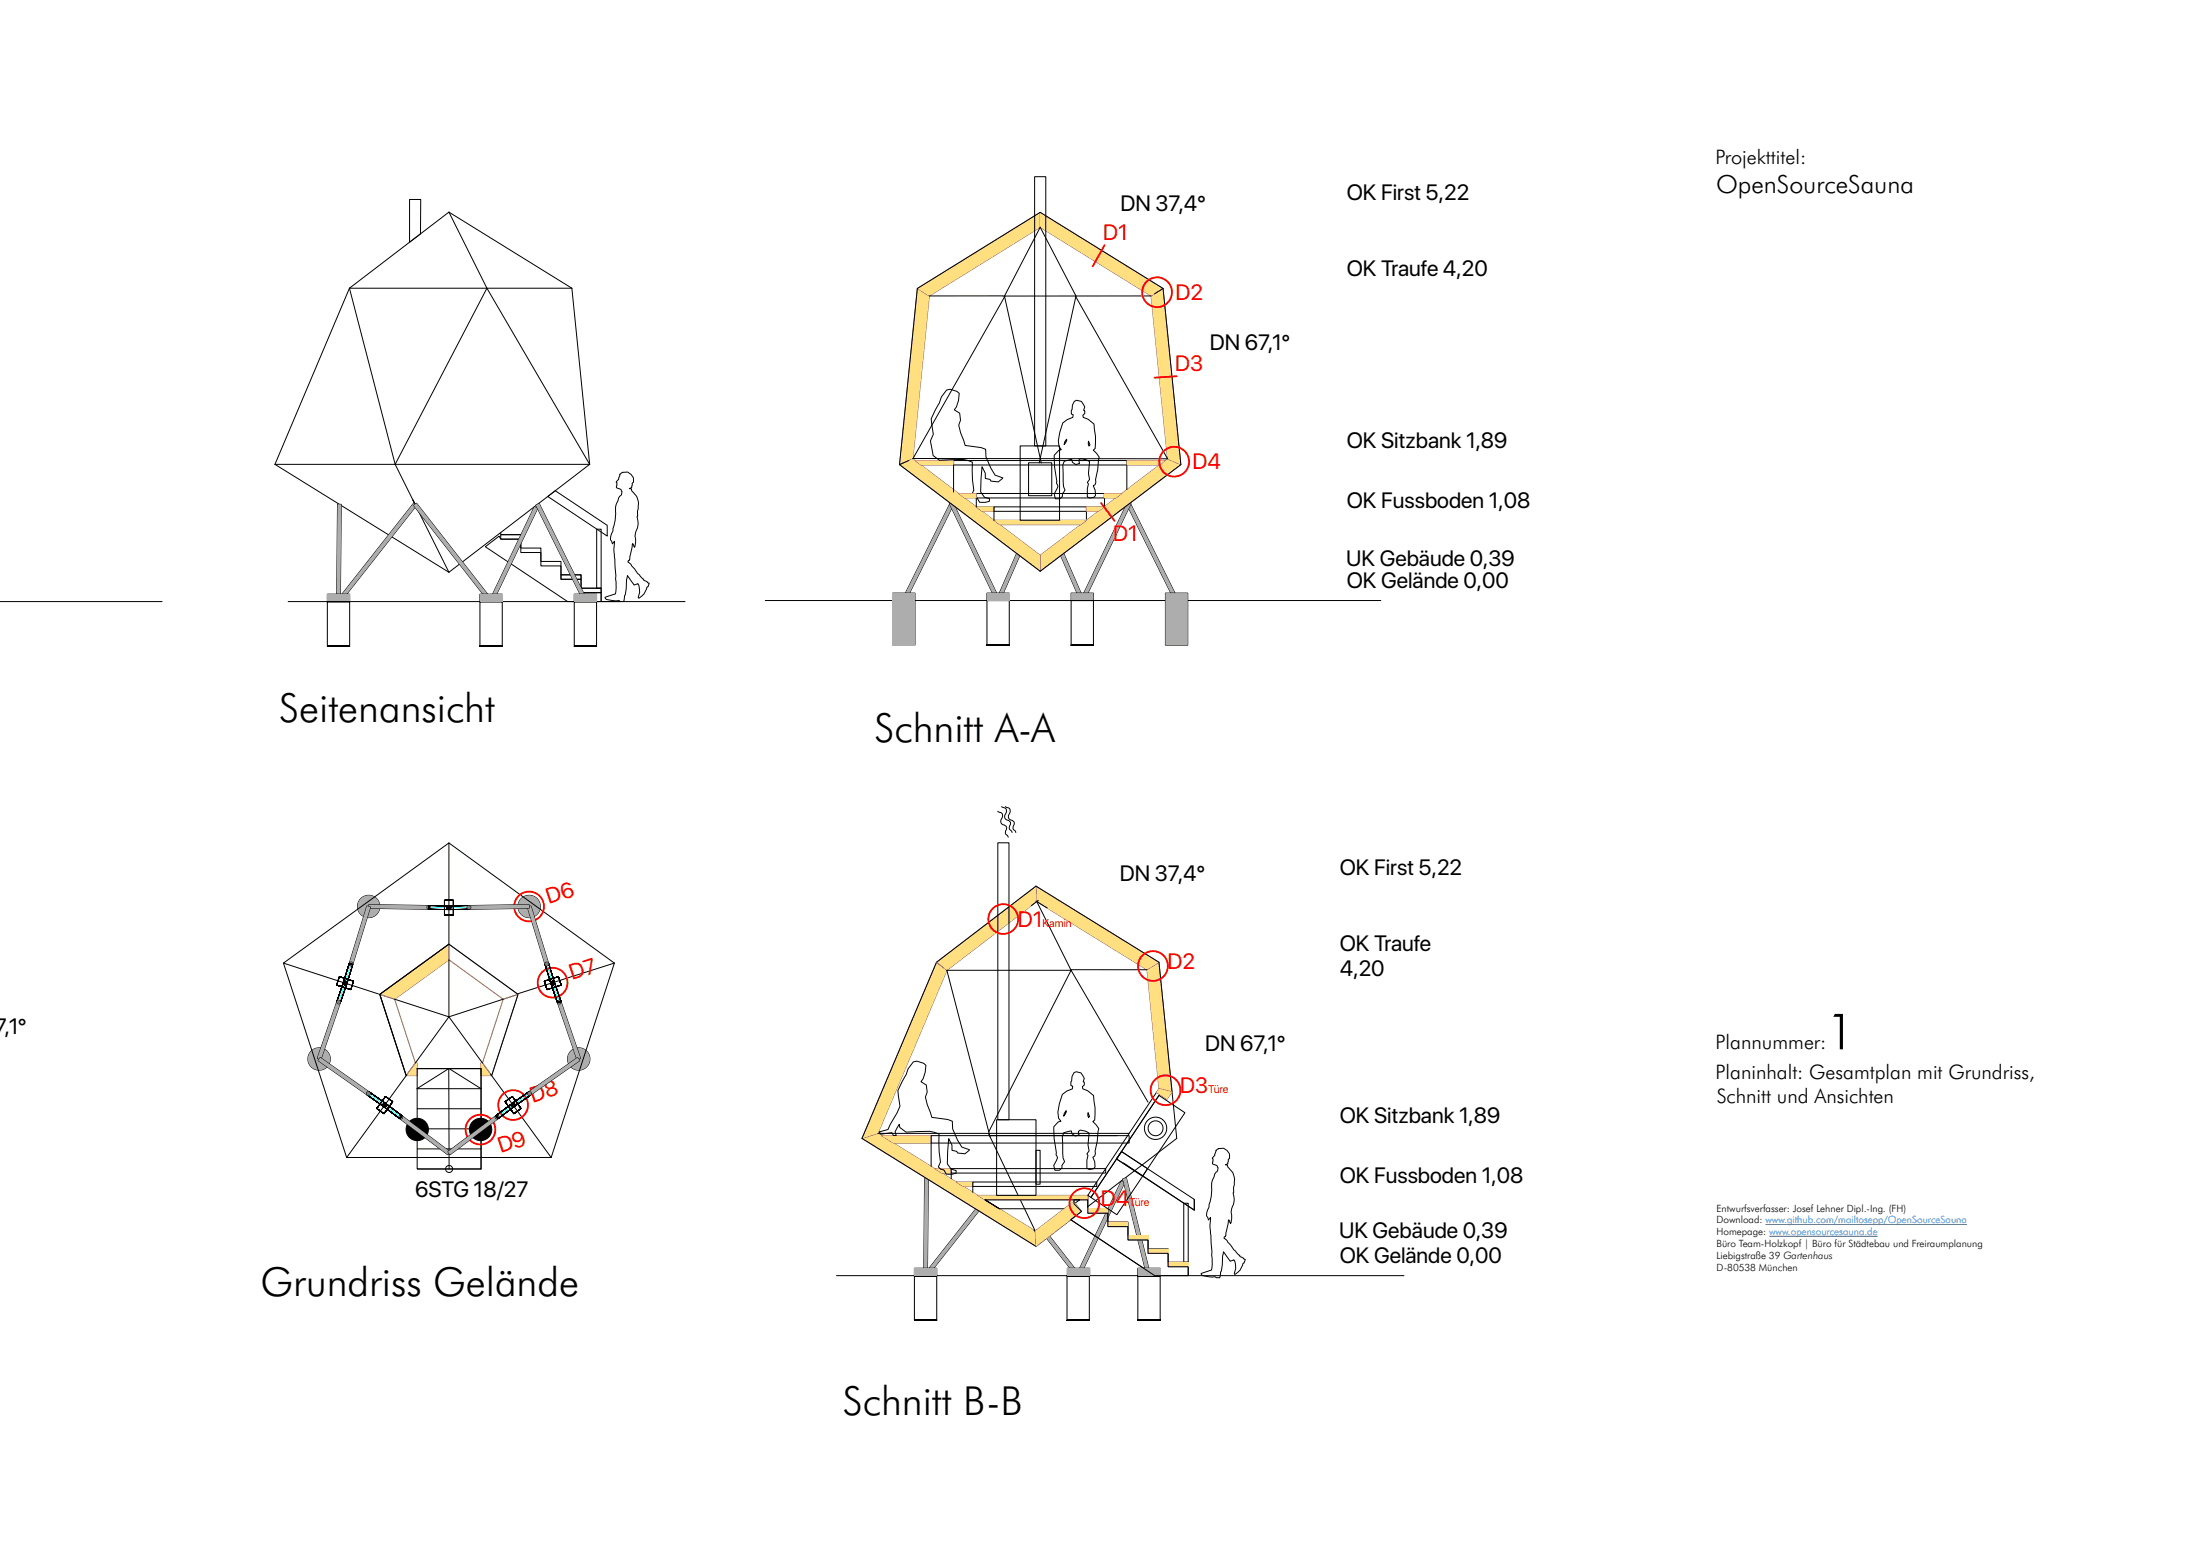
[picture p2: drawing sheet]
<svg xmlns="http://www.w3.org/2000/svg" width="297mm" height="210mm" viewBox="0 0 297 210" stroke-linecap="round" stroke-linejoin="round" font-family="sans-serif">
<defs><g id="words">
<text font-size="6.7" x="245.6" y="141.1">1</text>
<g font-size="5.4">
<text x="37.6" y="97.1">Seitenansicht</text>
<text x="117.6" y="99.7">Schnitt A-A</text>
<text x="35" y="174.2">Grundriss Gelände</text>
<text x="113.3" y="190.3">Schnitt B-B</text>
</g>
<text font-size="3.4" x="230.7" y="25.9">OpenSourceSauna</text>
<g font-size="3">
<text x="150.7" y="28.3">DN 37,4°</text>
<text x="181.1" y="26.9">OK First 5,22</text>
<text x="181.1" y="37.1">OK Traufe 4,20</text>
<text x="162.7" y="47.1">DN 67,1°</text>
<text x="181.1" y="60.2">OK Sitzbank 1,89</text>
<text x="181.1" y="68.3">OK Fussboden 1,08</text>
<text x="181" y="76.2">UK Gebäude 0,39</text>
<text x="181.1" y="79.1">OK Gelände 0,00</text>
<text x="150.6" y="118.5">DN 37,4°</text>
<text x="180.1" y="117.7">OK First 5,22</text>
<text x="180.1" y="127.9">OK Traufe</text>
<text x="180.2" y="131.2">4,20</text>
<text x="-.7" y="139">7,1°</text>
<text x="162" y="141.4">DN 67,1°</text>
<text x="180.1" y="151">OK Sitzbank 1,89</text>
<text x="55.8" y="160.9">6STG 18/27</text>
<text x="180.1" y="159.1">OK Fussboden 1,08</text>
<text x="180.1" y="166.5">UK Gebäude 0,39</text>
<text x="180.1" y="169.9">OK Gelände 0,00</text>
</g>
<g font-size="3" fill="#f00">
<text x="148.3" y="32.3">D1</text>
<text x="158.1" y="40.3">D2</text>
<text x="158" y="50">D3</text>
<text x="160.4" y="63">D4</text>
<text x="149.7" y="72.7">D1</text>
<text x="73.8" y="121.6" transform="rotate(-18 73.8 121.6)">D6</text>
<text x="136.9" y="124.6">D1</text>
<text x="76.9" y="131.8" transform="rotate(-18 76.9 131.8)">D7</text>
<text x="157" y="130.2">D2</text>
<text x="71.6" y="148.3" transform="rotate(-18 71.6 148.3)">D8</text>
<text x="158.7" y="146.9">D3</text>
<text x="67.3" y="155.1" transform="rotate(-18 67.3 155.1)">D9</text>
<text x="148" y="162.2">D4</text>
</g>
<g font-size="2.7">
<text x="230.7" y="22.1">Projekttitel:</text>
<text x="230.7" y="141.1">Plannummer:</text>
<text x="230.7" y="145.2">Planinhalt: Gesamtplan mit Grundriss,</text>
<text x="230.8" y="148.3">Schnitt und Ansichten</text>
</g>
<g font-size="1.5" fill="#f00">
<text x="140.2" y="124.6">Kamin</text>
<text x="162.5" y="146.9">Türe</text>
<text x="151.9" y="162.2">Türe</text>
</g>
<g font-size="1.3">
<text x="230.8" y="162.9">Entwurfsverfasser: Josef Lehner Dipl.-Ing. (FH)</text>
<text x="230.8" y="164.5">Download: www.github.com/mailtosepp/OpenSourceSauna</text>
<text x="230.8" y="166.1">Homepage: www.opensourcesauna.de</text>
<text x="230.8" y="167.7">Büro Team-Holzkopf | Büro für Städtebau und Freiraumplanung</text>
<text x="230.8" y="169.3">Liebigstraße 39 Gartenhaus</text>
<text x="230.8" y="170.9">D-80538 München</text>
</g>
</g></defs>
<path d="M124.3 158.2h.5l-.1 12.8h-.5zM123 171.5h3v6h-3zM143.5 171.5h3v6h-3zM153 171.5h3v6h-3z" fill="none" stroke="#000" stroke-width=".13"/>
<path d="M123.4 38.8l1.6 1-2.3 21.9-1.7 .8z" fill="none" stroke="#995f4c" stroke-width=".13"/>
<path d="M123.4 38.8l1.6 1-2.3 21.9-1.7 .8z" fill-rule="evenodd" fill="#ffdf7f"/>
<path d="M124.3 158.2h.5l-.1 12.8h-.5z" fill-rule="evenodd" fill="#adadad"/>
<path d="M123.4 38.8l16.5-10.2v2l-14.9 9.2z" fill="none" stroke="#995f4c" stroke-width=".13"/>
<path d="M131.3 162.5l.4 .3-6.7 8.5-.4-.3z" fill="none" stroke="#000" stroke-width=".13"/>
<path d="M123.4 38.8l16.5-10.2v2l-14.9 9.2z" fill-rule="evenodd" fill="#ffdf7f"/>
<path d="M131.3 162.5l.4 .3-6.7 8.5-.4-.3z" fill-rule="evenodd" fill="#adadad"/>
<path d="M151.6 67.9l.4-.2 6.4 12.9-.4 .3zM132.7 80.8h3v5.9h-3zM150.8 158.8l.4 .2-5.8 12.2-.5-.2z" fill="none" stroke="#000" stroke-width=".13"/>
<g fill="#adadad">
<path d="M150.8 158.8l.4 .2-5.8 12.2-.5-.2z" fill-rule="evenodd"/>
<path d="M151.6 67.9l.4-.2 6.4 12.9-.4 .3z" fill-rule="evenodd"/>
</g>
<path d="M115.9 153.1l2.1-.7 21.2 13.1 .1 2.1z" fill="none" stroke="#995f4c" stroke-width=".13"/>
<path d="M151.6 67.5l.5 .2-6.1 12.8-.5-.3z" fill="none" stroke="#000" stroke-width=".13"/>
<path d="M115.9 153.1l2.1-.7 21.2 13.1 .1 2.1z" fill-rule="evenodd" fill="#ffdf7f"/>
<path d="M151.6 67.5l.5 .2-6.1 12.8-.5-.3z" fill-rule="evenodd" fill="#adadad"/>
<path d="M154.2 130.4l1.6-1 1.8 17.4-1.8-.4z" fill="none" stroke="#995f4c" stroke-width=".13"/>
<path d="M142.6 74.6l.4-.2 2.6 5.8-.5 .2z" fill="none" stroke="#000" stroke-width=".13"/>
<path d="M154.2 130.4l1.6-1 1.8 17.4-1.8-.4z" fill-rule="evenodd" fill="#ffdf7f"/>
<path d="M142.6 74.6l.4-.2 2.6 5.8-.5 .2z" fill-rule="evenodd" fill="#adadad"/>
<path d="M139.3 119.2l16.5 10.2-1.6 1-14.8-9.2z" fill="none" stroke="#995f4c" stroke-width=".13"/>
<path d="M127.8 67.7l.4 .2-6.4 13-.5-.3z" fill="none" stroke="#000" stroke-width=".13"/>
<path d="M139.3 119.2l16.5 10.2-1.6 1-14.8-9.2z" fill-rule="evenodd" fill="#ffdf7f"/>
<path d="M127.8 67.7l.4 .2-6.4 13-.5-.3z" fill-rule="evenodd" fill="#adadad"/>
<path d="M125.9 129.4l1.4 1.1-9.3 21.9-2.1 .7z" fill="none" stroke="#995f4c" stroke-width=".13"/>
<path d="M127.7 67.7l.4-.2 6.1 12.7-.4 .3z" fill="none" stroke="#000" stroke-width=".13"/>
<path d="M125.9 129.4l1.4 1.1-9.2 21.7-.1 .2-2.1 .7z" fill-rule="evenodd" fill="#ffdf7f"/>
<path d="M127.7 67.7l.4-.2 6.1 12.7-.4 .3z" fill-rule="evenodd" fill="#adadad"/>
<path d="M125.9 129.4l13.4-10.2 .1 2-12.1 9.3z" fill="none" stroke="#995f4c" stroke-width=".13"/>
<path d="M136.7 74.5l.4 .2-2.5 5.7-.4-.2z" fill="none" stroke="#000" stroke-width=".13"/>
<path d="M125.9 129.4l13.4-10.2 .1 2-12.1 9.3z" fill-rule="evenodd" fill="#ffdf7f"/>
<path d="M136.7 74.5l.4 .2-2.5 5.7-.4-.2z" fill-rule="evenodd" fill="#adadad"/>
<path d="M128.2 61.9h23.3v.6h-23.3zM131.3 66.4h17.2v.6h-17.2zM155.8 129.4l-16.5-10.2-13.4 10.2-10 23.7M112.5 171.5h76.3" fill="none" stroke="#000" stroke-width=".13"/>
<path d="M139.9 74.7l17.1-13 1.8 .8-18.9 14.3z" fill="none" stroke="#995f4c" stroke-width=".13"/>
<path d="M139.9 74.7l17.1-13 1.8 .8-18.9 14.3z" fill-rule="evenodd" fill="#ffdf7f"/>
<path d="M155.8 129.4l2.4 23.7-11.9 9.1" fill="none" stroke="#000" stroke-width=".13"/>
<path d="M121 62.5l1.7-.8 17.2 13v2.1z" fill="none" stroke="#995f4c" stroke-width=".13"/>
<path d="M121 62.5l1.7-.8 17.2 13v2.1z" fill-rule="evenodd" fill="#ffdf7f"/>
<path d="M115.9 153.1l23.4 14.5 5.2-4" fill="none" stroke="#000" stroke-width=".13"/>
<path d="M154.8 39.8l1.6-1 2.4 23.7-1.8-.8z" fill="none" stroke="#995f4c" stroke-width=".13"/>
<path d="M154.8 39.8l1.6-1 2.4 23.7-1.8-.8z" fill-rule="evenodd" fill="#ffdf7f"/>
<path d="M132.9 152.4l6.3 13.1" fill="none" stroke="#000" stroke-width=".13"/>
<path d="M139.9 28.6l16.5 10.2-1.6 1-14.7-9.1-.2-.1zM118.5 152.7h6.7v1h-5.1z" fill="none" stroke="#995f4c" stroke-width=".13"/>
<g fill="#ffdf7f">
<path d="M139.9 28.6l16.5 10.2-1.6 1-14.7-9.1-.2-.1z" fill-rule="evenodd"/>
<path d="M118.5 152.7h6.7v1h-5.1z" fill-rule="evenodd"/>
</g>
<path d="M156.4 38.8l-16.5-10.2-16.5 10.2-2.4 23.7 18.9 14.3M146.3 160.7v1.8h2.7v1.8h2.7v1.8h2.7v1.8h2.7v1.8h2.7v1.8" fill="none" stroke="#000" stroke-width=".13"/>
<path d="M125.9 129.4l1 .8M146.3 162.5h2.7v.6h-2.7z" fill="none" stroke="#995f4c" stroke-width=".13"/>
<path d="M146.3 162.5h2.7v.6h-2.7z" fill-rule="evenodd" fill="#ffdf7f"/>
<path d="M156.4 38.8l2.4 23.7-18.9 14.3" fill="none" stroke="#000" stroke-width=".13"/>
<path d="M149 164.3h2.7v.6h-2.7z" fill="none" stroke="#995f4c" stroke-width=".13"/>
<path d="M149 164.3h2.7v.6h-2.7z" fill-rule="evenodd" fill="#ffdf7f"/>
<path d="M102.9 80.8h82.8M144 164l11.3 7.5" fill="none" stroke="#000" stroke-width=".13"/>
<path d="M133.6 70h12.5l-.8 .6h-10.9zM128.6 158.9h2.2v.6h-1.3z" fill="none" stroke="#995f4c" stroke-width=".13"/>
<g fill="#ffdf7f">
<path d="M133.6 70h12.5l-.8 .6h-10.9z" fill-rule="evenodd"/>
<path d="M128.6 158.9h2.2v.6h-1.3z" fill-rule="evenodd"/>
</g>
<path d="M123 61.9h5.2v.6h-4.4zM125.7 157.1h2.2v.6h-1.3z" fill="none" stroke="#995f4c" stroke-width=".13"/>
<g fill="#ffdf7f">
<path d="M123 61.9h5.2v.6h-4.4z" fill-rule="evenodd"/>
<path d="M125.7 157.1h2.2v.6h-1.3z" fill-rule="evenodd"/>
</g>
<path d="M131.3 68.2h2.4v.6h-1.6z" fill="none" stroke="#995f4c" stroke-width=".13"/>
<path d="M144 130.4h10.2" fill="none" stroke="#000" stroke-width=".13"/>
<path d="M131.3 68.2h2.4v.6h-1.6z" fill-rule="evenodd" fill="#ffdf7f"/>
<g fill="none" stroke="#000" stroke-width=".13">
<path d="M156.4 38.8l-1.1 .7M122.2 61.9l-1.2 .6M128.2 62.5v3.7M131.3 67v1.2M133.7 68.8v1.2M146.1 68.8v1M148.5 67v1.2M151.5 62.5v3.3M139.4 121.2l4.6 9.3M144 130.5h-16.7l5.8 22.4M144 130.5l-11 21.7M144 130.5l10.4 17.7"/>
<path d="M118 152.4h33.8M133.3 152.7h17"/>
</g>
<path d="M131.5 160.7h14.8v.6h-13.9z" fill="none" stroke="#995f4c" stroke-width=".13"/>
<path d="M131.5 160.7h14.8v.6h-13.9z" fill-rule="evenodd" fill="#ffdf7f"/>
<path d="M133.7 68.2h12.4v.6h-12.4zM125.2 152.7h26.6v1h-26.6zM132.4 161.3l2 1.2h9.1l1.7-1.2h-12.8l2 1.2" fill="none" stroke="#000" stroke-width=".13"/>
<path d="M151.5 61.9h5.2l-.8 .6h-4.4z" fill="none" stroke="#995f4c" stroke-width=".13"/>
<path d="M151.5 61.9h5.2l-.8 .6h-4.4z" fill-rule="evenodd" fill="#ffdf7f"/>
<path d="M127.9 157.1h20.8v.6h-20.8zM130.8 158.9h16.7v.6h-16.7z" fill="none" stroke="#000" stroke-width=".13"/>
<path d="M148.5 66.4h2.3l-.7 .6h-1.6z" fill="none" stroke="#995f4c" stroke-width=".13"/>
<path d="M148.5 66.4h2.3l-.7 .6h-1.6z" fill-rule="evenodd" fill="#ffdf7f"/>
<path d="M134.2 113.3h1.5v37.3h-1.5zM134 150.6h5.3v10.1h-5.3z" fill="none" stroke="#000" stroke-width=".13"/>
<path d="M146.1 68.2h2.4l-.8 .6h-1.6z" fill="none" stroke="#995f4c" stroke-width=".13"/>
<path d="M146.1 68.2h2.4l-.8 .6h-1.6z" fill-rule="evenodd" fill="#ffdf7f"/>
<g fill="none" stroke="#000" stroke-width=".13">
<path d="M134.9 39.8h-9.9M135.1 39.8l4.9 22.4M135.1 39.8l-12.4 21.9M139.9 30.6l4.8 9.2-5 22.4M144.6 39.8l12.4 21.9M125.2 153.7v3.1M127.9 157.7v.8M130.8 159.5v.8M139.3 154.7h.6v4.5h-.6zM150.8 154.9l9.8 6.4v1.4l-10.5-6.9zM151.1 156.4l9.5 6.3v-1.4"/>
<circle cx="64.6" cy="151.9" r="1.5"/>
</g>
<circle cx="64.6" cy="151.9" r="1.5" fill="#000"/>
<path d="M66.1 144.6l-1.2-1.7h-.3v1.7h1.5" fill="none" stroke="#995f4c" stroke-width=".13"/>
<path d="M64.6 142.9h.3l1.2 1.7h-1.5z" fill-rule="evenodd" fill="#ffdf7f"/>
<path d="M139.9 30.6l-4.9 9.3M154.8 39.8h-19.9M134.7 108.5l.1 .1a.57 .57 0 0 1 .6 .4 .57 .57 0 0 1-.3 .6v.3a.81 .81 0 0 0 .7 .5 .76 .76 0 0 1-.1 .9v.2l.4 .4M159.2 161.8h.6v7.9h-.6z" fill="none" stroke="#000" stroke-width=".13"/>
<path d="M54.7 144.6l1.2-1.7h.2v1.7h-1.5" fill="none" stroke="#995f4c" stroke-width=".13"/>
<path d="M55.9 142.9h.2v1.7h-1.5z" fill-rule="evenodd" fill="#ffdf7f"/>
<path d="M55.1 26.8h1.5l-.1 4.6-1.4 1.2zM139.1 23.8h1.5v36.2h-1.5zM120 79.8h3v6.9h-3zM134.2 109.1l.1 .1a.57 .57 0 0 1 .5 .4 .57 .57 0 0 1-.2 .6v.3a.81 .81 0 0 0 .6 .6 .76 .76 0 0 1 0 .8v.2l.4 .5M135.2 108.5l.1 .1a.57 .57 0 0 1 .6 .4 .57 .57 0 0 1-.3 .6v.3a.81 .81 0 0 0 .7 .5 .76 .76 0 0 1-.1 .9v.2l.4 .4M144.4 144.3l.3-.2 .6 .2 .5 .7-.2 .5h.2v.4l-.3 .2 .1 .3 .6 .3 .8 .6a11 11 0 0 1 .2 3.3l-.3 .2 .8 1-.2 1.6-.3 1.4 .1 .3-.1 .4-.3 .1 .3 .6v.7l-.2 .3-.5 .1-.4-.2v-1.1l.2-.6-.2-.2 .3-.4-.1-.8 .1-1.6-.4-.3-.8-.1-.2 .2 .1 .4-.5 .2-.5-.3-.1-.4-1 .2-.2 .5 .1 2.3v.6l.2 .5-.3 .5v.4l-.4 .3h-.6l-.1-.7 .5-1-.2-.4v-.3l-.3-1.9v-1.6l.6-.6 .3-.1-.3-.4-.1-.8 .2-1.2 .4-1.2 .6-.5 .8-.3v-.3l-.2-.1v-.5l.1-.1v-.6zM146.3 149.6l.2 .5-.1 .2-.1-.3z" fill="none" stroke="#000" stroke-width=".13"/>
<path d="M60.4 127v2.1l-7.3 5.3-2-.7M60.4 127l-9.3 6.7" fill="none" stroke="#995f4c" stroke-width=".13"/>
<path d="M51.1 133.7l9.3-6.7v2.1l-7.3 5.3z" fill-rule="evenodd" fill="#ffdf7f"/>
<path d="M120 79.8h3v6.9h-3z" fill-rule="evenodd" fill="#adadad"/>
<path d="M156.7 79.8h3v6.9h-3zM130.4 154.6l-1.1-.4-.5-.9-.7-1.5v-1l-.7-.3-2.1-.3-.6-1.7-.3-1 .3-.6-.1-1-.8-.4 .3-.4 .3-.9 .1-1-.3-.2-.9-.3-.5 .1-.7 .9-.3 .8-1.1 2.2 .3 2.1-.4 .8-1.2 2.3-1.2 .3 .3 .3 1.4-.2 .3 .4h.3l-.1-.5 .5-1 .1 .4 .8 .6 3.2-.1 1.3 .4v2.4l.2 1.4-.3 .6 .3 .3 .4 .1 .3 .6h.8l.6-.1v-.4l-.7-.2-.5-.7 .2-3.4 .4 .9v.7l.6 .1 .2 .2 1 .1 .5-.4M143.4 149.4v.2l-.4 .5 .1-.4z" fill="none" stroke="#000" stroke-width=".13"/>
<path d="M51.1 133.7l3.5 10.9M51.1 133.7l2 .7 2.8 8.5-1.2 1.7" fill="none" stroke="#995f4c" stroke-width=".13"/>
<path d="M156.7 79.8h3v6.9h-3z" fill-rule="evenodd" fill="#adadad"/>
<path d="M144 79.8h3v1h-3zM140.7 166.5l.4-.3 3.8 4.8-.4 .3z" fill="none" stroke="#000" stroke-width=".13"/>
<path d="M69.6 133.7l-1.9 .7-2.8 8.5 1.2 1.7M69.7 133.7l-3.6 10.9" fill="none" stroke="#995f4c" stroke-width=".13"/>
<g fill="#adadad">
<path d="M140.7 166.5l.4-.3 3.8 4.8-.4 .3z" fill-rule="evenodd"/>
<path d="M144 79.8h3v1h-3z" fill-rule="evenodd"/>
</g>
<path d="M132.7 79.8h3v1h-3zM151 158.5l.5-.1 3.2 12.9-.5 .1z" fill="none" stroke="#000" stroke-width=".13"/>
<path d="M60.4 127l9.3 6.7M60.4 127v2.1l7.3 5.3 1.9-.7" fill="none" stroke="#995f4c" stroke-width=".13"/>
<g fill="#adadad">
<path d="M151 158.5l.5-.1 3.2 12.9-.5 .1z" fill-rule="evenodd"/>
<path d="M132.7 79.8h3v1h-3z" fill-rule="evenodd"/>
</g>
<g fill="none" stroke="#000" stroke-width=".13">
<path d="M144 80.8h3v5.9h-3zM153 170.5h3v1h-3z"/>
<circle cx="77.8" cy="142.4" r="1.5"/>
</g>
<g fill="#adadad">
<path d="M153 170.5h3v1h-3z" fill-rule="evenodd"/>
<circle cx="77.8" cy="142.4" r="1.5"/>
</g>
<g fill="none" stroke="#000" stroke-width=".13">
<path d="M123 170.5h3v1h-3z"/>
<circle cx="56.1" cy="151.9" r="1.5"/>
</g>
<circle cx="56.1" cy="151.9" r="1.5" fill="#000"/>
<path d="M123 170.5h3v1h-3z" fill-rule="evenodd" fill="#adadad"/>
<path d="M154.4 167.9h2.7v.6h-2.7z" fill="none" stroke="#995f4c" stroke-width=".13"/>
<circle cx="42.9" cy="142.4" r="1.5" fill="none" stroke="#000" stroke-width=".13"/>
<circle cx="42.9" cy="142.4" r="1.5" fill="#adadad"/>
<path d="M154.4 167.9h2.7v.6h-2.7z" fill-rule="evenodd" fill="#ffdf7f"/>
<path d="M157.1 169.7h2.7v.6h-2.7z" fill="none" stroke="#995f4c" stroke-width=".13"/>
<circle cx="49.6" cy="121.9" r="1.5" fill="none" stroke="#000" stroke-width=".13"/>
<circle cx="49.6" cy="121.9" r="1.5" fill="#adadad"/>
<path d="M157.1 169.7h2.7v.6h-2.7z" fill-rule="evenodd" fill="#ffdf7f"/>
<g fill="none" stroke="#000" stroke-width=".13">
<path d="M122.8 61.7h34.2"/>
<circle cx="71.2" cy="121.9" r="1.5"/>
</g>
<circle cx="71.2" cy="121.9" r="1.5" fill="#adadad"/>
<path d="M134.9 64.3l-1.1-.4-.6-.9-.6-1.6-.1-1-.6-.2-2.1-.3-.6-1.7-.3-1 .3-.7-.2-.9-.7-.5 .3-.4 .3-.9 .1-.9-.3-.3-.9-.3-.5 .1-.7 1-.3 .8-1.1 2.1 .3 2.1-.4 .9 .4 2 .8 .6 3.2-.1 1.3 .3v2.4l.1 1.4-.2 .7 .3 .3 .4 .1 .3 .5 .8 .1 .5-.2 .1-.3-.7-.2-.5-.8 .2-3.3 .4 .8v.7l.6 .2 .1 .2 1 .1 .6-.4M60.4 113.3l-22.3 16.2 8.5 26.1" fill="none" stroke="#000" stroke-width=".13"/>
<path d="M128.9 66.4h2.4v.6h-1.6z" fill="none" stroke="#995f4c" stroke-width=".13"/>
<path d="M128.9 66.4h2.4v.6h-1.6z" fill-rule="evenodd" fill="#ffdf7f"/>
<g fill="none" stroke="#000" stroke-width=".13">
<path d="M137.2 60h5.3v10h-5.3zM143.4 59.1v.2l-.3 .5 .1-.4zM144.5 54l.3-.2 .6 .2 .5 .7-.2 .5h.2v.4l-.3 .2 .1 .3 .6 .3 .8 .6a11 11 0 0 1 .2 3.3l-.3 .2 .8 1-.2 1.6-.3 1.4 .1 .3-.1 .4-.3 .1 .3 .6v.7l-.2 .3-.5 .1-.4-.2v-1.1l.2-.6-.2-.2 .3-.4-.1-.8 .1-1.6-.4-.3-.8-.1-.2 .2 .1 .4-.5 .2-.5-.3-.1-.4-1 .2-.2 .5 .1 2.3v.6l.2 .5-.3 .5v.4l-.4 .3h-.6l-.1-.7 .5-1-.2-.4v-.3l-.3-1.9v-1.6l.6-.6 .3-.1-.3-.4-.1-.8 .2-1.2 .4-1.2 .6-.5 .8-.3v-.3l-.2-.1v-.5l.1-.1v-.6zM146.4 59.3l.2 .5-.2 .2-.1-.3zM138.3 62.2h3.1v4.5h-3.1zM38.1 129.5l12.8 4.2M60.4 127v-13.7l22.2 16.2-8.5 26.1M74.1 132.2h.1M74.1 132.2v.1M74.1 132.1h.1M74.1 132.3h.1M74.1 132.3v.1"/>
<path d="M74.1 132v.1M74.1 132.4h.1M74.1 132h.1M74.2 132.4h.1M74.2 132h.1M74.3 132h-.1M74.3 132h.1M74.3 131.9h.1M74.3 131.9l.1 .1M74.4 132h.1M74.4 132.4h-.2M74.4 132.4h.1"/>
<path d="M74.5 132h.1M74.5 132.4h.1M74.5 132v.1M74.5 132.3v.1M74.5 132.1h.1M74.6 132.3h.1M74.6 132.3h-.1M74.6 132.1h.1M74.6 132.2h.1M74.6 132.2v.1M82.6 129.5l-13 4.1M139.3 121.2l1.5 .9"/>
<path d="M139.6 121.1l-.9 .7M54.7 144.5l-8.1 11.1h27.5M66 144.4l8.1 11.2M155.5 146.8l.5 .3-9.3 13.9-.4-.3zM139 165.4l.5 .3M139.4 165.4l-.2 .2"/>
</g>
<g fill="none" stroke="#f00" stroke-width=".25">
<path d="M148.5 33l-1.6 2.8"/>
<circle cx="155.6" cy="39.3" r="2"/>
<circle cx="157.9" cy="62.1" r="2"/>
</g>
<path d="M155.8 146.4l1.8 .4-.7 1-1.4-.9z" fill="none" stroke="#995f4c" stroke-width=".13"/>
<path d="M155.8 146.4l1.8 .4-.7 1-1.4-.9z" fill-rule="evenodd" fill="#ffdf7f"/>
<path d="M139.2 165.5l5.2-4 1 1.4-6.1 4.7z" fill="none" stroke="#995f4c" stroke-width=".13"/>
<path d="M158.2 50.6l-3 .2" fill="none" stroke="#f00" stroke-width=".25"/>
<path d="M139.2 165.5l5.2-4 1 1.4-6.1 4.7z" fill-rule="evenodd" fill="#ffdf7f"/>
<g fill="none" stroke="#000" stroke-width=".13">
<path d="M60.4 127l-9.3 6.7M56.1 143.7h8.6v13.5h-8.6zM56.1 154.5h8.6M64.7 143.7v13.5h-8.6M150.8 154.8l3.5 2.4-.7 1-3.5-2.4zM155.8 147.3l3.5 2.3-9.1 13.7-3.5-2.3z"/>
<circle cx="155.4" cy="151.7" r="1"/>
<circle cx="155.4" cy="151.7" r="1.5"/>
</g>
<path d="M148.1 67.7l1.8 2.3" fill="none" stroke="#f00" stroke-width=".25"/>
<path d="M151.7 166.1h2.7v.6h-2.7z" fill="none" stroke="#995f4c" stroke-width=".13"/>
<path d="M151.7 166.1h2.7v.6h-2.7z" fill-rule="evenodd" fill="#ffdf7f"/>
<path d="M51.1 133.7l3.5 10.9M56 143.7h8.7M143.5 170.5h3v1h-3z" fill="none" stroke="#000" stroke-width=".13"/>
<path d="M143.5 170.5h3v1h-3z" fill-rule="evenodd" fill="#adadad"/>
<g fill="none" stroke="#000" stroke-width=".13">
<path d="M47 38.8l-10 23.6M47 38.8l6.1 23.6M47 38.8h29.9M60.4 28.5l-13.4 10.3M60.4 28.5l16.5 10.3M60.4 28.5l5.1 10.3M65.5 38.8l-12.4 23.6M65.5 38.8l13.8 23.6M76.9 38.8l2.4 23.6M37 62.4l23.4 14.6M37 62.4h42.3M45.4 67.8h.5l-.1 12.6h-.5z"/>
<path d="M53.1 62.4l7.3 14.6M67.3 71.6v.3h2.7v1.8h2.7v1.8h2.7v1.8h2.7v1.8h2.7v1.8h2.7M79.3 62.4l-18.9 14.6M83.3 63.8l.4-.3a1.15 1.15 0 0 1 1.5 1.4l-.2 .1v.5l-.4 .2h.3v.3a2.36 2.36 0 0 1 .8 2.7l.1 .7-.1 .1 .1 1-.1 .5a1.86 1.86 0 0 0-.2 1.4l-.1 1-.1 .2-.2-.5-.4 1.7a.58 .58 0 0 1-.2 .7l-.1 .1 .5 .3 .8 1.2 .9 .8v.1l.7 .4-.2 .5h-.1a1.94 1.94 0 0 1-1.2 1.5 2.18 2.18 0 0 0 0-1.8v-.1l-.5 .2-.9-1.3-.2 .5v1.4l-.3 1.5-.1 .1h-.4l-.1-.1a3.7 3.7 0 0 1-1.8-.2l-.2-.2 .1-.1 1.3-.4a22.4 22.4 0 0 0-.1-4.9l-.1-1.2 .1-1-.3 .3v-.3a1.05 1.05 0 0 1 .1-1.3 9.9 9.9 0 0 0 .4-3.2l.1-.7a2.33 2.33 0 0 1 .7-1.2v-.3a.74 .74 0 0 0-.7-.5l.1-.7-.1-.1 .3-.4zM0 80.9h21.8M38.7 80.9h53.4M51.1 133.7l3.5 10.8M53.1 134.4l7.3 2.3M60.3 127l-9.2 6.7M60.4 129.1v7.6M60.4 127l9.2 6.6M60.4 136.7l-4.5 6.2"/>
<path d="M60.4 136.7l4.5 6.2M67.7 134.4l-7.3 2.3M69.6 133.8l-3.5 10.8M56.1 149.1h8.6M56.1 151.8h8.6M60.4 143.7l4.3 2.7h-8.6l4.2-2.7 .1 13.5M163.5 154.7l.3-.3a1.15 1.15 0 0 1 1.5 1.4l-.2 .2v.4l-.3 .2 .3 .1v.2a2.36 2.36 0 0 1 .8 2.8v.6l-.1 .1 .2 1-.1 .5a1.86 1.86 0 0 0-.3 1.5l-.1 1v.1l-.3-.5-.4 1.8a.58 .58 0 0 1-.2 .6v.1l.4 .3 .9 1.2 .8 .8v.1l.8 .5-.2 .4h-.1a1.94 1.94 0 0 1-1.2 1.5 2.17 2.17 0 0 0 0-1.8l-.1-.1-.5 .2-.9-1.3-.1 .6-.1 1.3-.3 1.5v.1h-.5l-.1-.1a3.7 3.7 0 0 1-1.7-.2l-.2-.2 .1-.1 1.3-.4a22.4 22.4 0 0 0-.1-4.9l-.1-1.1 .1-1.1-.3 .4-.1-.4a1.05 1.05 0 0 1 .1-1.2 9.9 9.9 0 0 0 .4-3.3l.2-.6a2.33 2.33 0 0 1 .6-1.2l.1-.4a.74 .74 0 0 0-.7-.5v-.7l-.1-.1 .4-.4zM144.4 161.3h1.9v1.8h2.7v1.8h2.7v1.8h2.7v1.8h2.7v1.8h2.7v1.2h-4.5l-11.3-7.5 1.4-1.1-1-1z"/>
<circle cx="60.4" cy="157.2" r=".47"/>
</g>
<g fill="none" stroke="#f00" stroke-width=".25">
<circle cx="71.1" cy="121.9" r="2"/>
<circle cx="74.3" cy="132.1" r="2"/>
<circle cx="134.9" cy="123.6" r="2"/>
<circle cx="155" cy="129.9" r="2"/>
<circle cx="64.6" cy="151.9" r="2"/>
<circle cx="69" cy="148.6" r="2"/>
<circle cx="156.7" cy="146.6" r="2"/>
<circle cx="145.8" cy="161.8" r="2"/>
</g>
<circle cx="60.4" cy="136.7" r="0" fill="#000" stroke="#000" stroke-width=".13"/>
<path d="M46.4 132.2l-3.5 10.2 8.8 6.2 8.7 6.5 8.6-6.5 8.8-6.2-3.5-10.2M74.3 132.2l-3.1-10.3-10.8 .2-10.8-.2-3.2 10.3" fill="none" stroke="#0ff" stroke-width=".13"/>
<g fill="#0ff" stroke="#0ff" stroke-width=".13">
<circle cx="42.9" cy="142.4" r="0"/>
<circle cx="51.7" cy="148.6" r="0"/>
<circle cx="56.1" cy="151.9" r="0"/>
<circle cx="60.4" cy="155.1" r="0"/>
<circle cx="69" cy="148.6" r="0"/>
<circle cx="77.8" cy="142.4" r="0"/>
<circle cx="74.3" cy="132.2" r="0"/>
<circle cx="49.6" cy="121.9" r="0"/>
<circle cx="60.4" cy="122.1" r="0"/>
<circle cx="71.2" cy="121.9" r="0"/>
</g>
<path d="M45.4 67.8h.5l-.1 12.6h-.5z" fill-rule="evenodd" fill="#adadad"/>
<path d="M55.5 67.2l.6 1.2M55.6 67.7l.4 .3-10 12.7-.4-.4z" fill="none" stroke="#000" stroke-width=".13"/>
<path d="M55.6 67.7l.4 .3-10 12.7-.4-.4z" fill-rule="evenodd" fill="#adadad"/>
<path d="M55.6 68l.4-.3 10 12.7-.4 .3z" fill="none" stroke="#000" stroke-width=".13"/>
<path d="M55.6 68l.4-.3 10 12.7-.4 .3z" fill-rule="evenodd" fill="#adadad"/>
<path d="M44 79.9h3v1h-3z" fill="none" stroke="#000" stroke-width=".13"/>
<path d="M44 79.9h3v1h-3z" fill-rule="evenodd" fill="#adadad"/>
<path d="M65.3 73.5l1.8-1.4 .2 .4h2.7v1.8h2.7v1.8h2.7v1.8h2.7v1.8h2.7v1.2h-4.5zM67.3 71.9h2.7v.6h-2.7zM71.8 68.2l.5 .2-5.8 12.2-.5-.2zM73.7 66.8l1-.8 7 4.6v1.5zM75.4 77.3h2.7v.6h-2.7zM78.1 79.1h2.7v.6h-2.7zM80.2 71.2h.6v7.9h-.6zM44 80.9h3v6h-3zM64.5 80.9h3v6h-3zM77.2 80.9h3v6h-3z" fill="none" stroke="#000" stroke-width=".13"/>
<path d="M71.8 68.2l.5 .2-5.8 12.2-.5-.2z" fill-rule="evenodd" fill="#adadad"/>
<path d="M64.5 79.9h3v1h-3z" fill="none" stroke="#000" stroke-width=".13"/>
<path d="M64.5 79.9h3v1h-3z" fill-rule="evenodd" fill="#adadad"/>
<path d="M72.1 67.9l.4-.2 6.2 12.6-.4 .2z" fill="none" stroke="#000" stroke-width=".13"/>
<path d="M72.1 67.9l.4-.2 6.2 12.6-.4 .2z" fill-rule="evenodd" fill="#adadad"/>
<path d="M77.2 79.9h3v1h-3z" fill="none" stroke="#000" stroke-width=".13"/>
<path d="M77.2 79.9h3v1h-3z" fill-rule="evenodd" fill="#adadad"/>
<g fill="none" stroke="#000" stroke-width=".13">
<path d="M73.2 131.9h.1M73.2 131.9l.4 1.2M73.2 132h.1M73.2 132.1h.1M73.3 132.2h.1M73.3 132.3h.1M73.3 132.4h.1M73.4 132.5h.1M73.4 132.6h.1M73.4 132.7h.1M73.5 132.8h.1M73.5 132.9h.1"/>
<path d="M73.5 133h.1M73.6 133.1h.1M73.7 131.8h.1M73.7 133h.1M73.9 133h.1M73.9 131.7h.1M74 131.7h.1M74 132.9h.1M74.1 132.9h.1M74.2 132.9h.1M74.2 131.6h.1M74.3 131.6h.1"/>
<path d="M74.3 132.8h.1M74.4 131.6h.1M74.5 131.5h.1M74.6 131.5h.1M74.7 131.5h.1M74.8 132.7h.1M74.9 131.4h.1M74.9 132.7h.1M75 134.8l.4-.1 2.7 7.6-.5 .2zM75 131.4h.1M75.1 132.6h.1M75.1 131.3l-1.9 .6"/>
<path d="M75.1 131.3h.1M75.1 131.4l.4 1M75.1 131.4h.1M75.2 131.5h.1M75.2 132.5v.1M75.2 131.6h.1M75.2 131.7h.1M75.2 131.8h.1M75.3 131.9h.1M75.3 132h.1M75.3 132.5h.1M75.4 132.1h.1"/>
<path d="M75.4 132.2h.1M75.4 132.5h.1M75.4 132.3h.1M75.4 132.4h.1M75.5 132.5l-1.9 .6M75.5 132.5h.1"/>
</g>
<path d="M75 134.8l.4-.1 2.7 7.6-.5 .2z" fill-rule="evenodd" fill="#adadad"/>
<circle cx="75.2" cy="134.7" r=".25" fill="none" stroke="#000" stroke-width=".13"/>
<circle cx="75.2" cy="134.7" r=".25" fill="#808080"/>
<path d="M70.9 122l.5-.2 2.4 7.7-.5 .2z" fill="none" stroke="#000" stroke-width=".13"/>
<path d="M70.9 122l.5-.2 2.4 7.7-.5 .2z" fill-rule="evenodd" fill="#adadad"/>
<g fill="none" stroke="#000" stroke-width=".13">
<path d="M73.3 129.8h.1M73.3 129.8v.1M73.4 129.9v.1M73.4 130v.1M73.4 130.1h.1M73.5 130.2h.1M73.5 130.3h.1M73.5 130.4h.1M73.5 130.5h.1M73.6 130.6h.1M73.6 130.7h.1M73.6 130.8h.1"/>
<path d="M73.6 130.8l.1 .1M73.7 130.9v.1M73.7 131v.1M73.7 131.1h.1M73.8 131.2h.1M73.8 131.3h.1M73.8 129.6h.1M73.8 131.4h.1M73.8 129.7h.1M73.8 131.5h.1M73.8 129.8h.1M73.9 131.6h.1"/>
<path d="M73.9 129.9h.1M73.9 131.7h.1M73.9 130h.1M73.9 131.8h.1M73.9 130.1h.1M74 131.8v.1M74 130.2h.1M74 131.9v.1M74 130.2v.1M74 132v.1M74 130.3v.1M74 132.1h.1"/>
<path d="M74 130.4v.1M74.1 132.2h.1M74.1 130.5h.1M74.1 132.2v.1M74.1 132.1h.1M74.1 132.3h.1M74.1 130.6h.1M74.1 132.3v.1M74.1 130.7h.1M74.1 132v.1M74.1 132.4h.1M74.1 132h.1"/>
<path d="M74.2 132.4h.1M74.2 130.8h.1M74.2 132h.1M74.2 130.9h.1M74.2 131h.1M74.2 131.1h.1M74.3 132h-.1M74.3 131.2h.1M74.3 132h.1M74.3 131.2v.1M74.3 131.9h.1M74.3 131.3v.1"/>
<path d="M74.3 132.2h.1M74.3 131.9l.1 .1M74.4 131.4v.1M74.4 131.5h.1M74.4 132h.1M74.4 131.6h.1M74.4 132.4h-.2M74.4 132.4h.1M74.4 131.7h.1M74.5 132h.1M74.5 132.4h.1M74.5 131.8h.1"/>
<path d="M74.5 131.9h.1M74.5 132v.1M74.5 132.1h.1M74.5 132.3v.1M74.6 132.3h.1M74.6 132.3h-.1M74.6 132.1h.1M74.6 132.1l-.8-2.6-.5 .2 .8 2.6M74.6 132.1l-.5 .2M74.6 132.2h.1M74.6 132.2v.1"/>
<circle cx="73.5" cy="129.6" r=".25"/>
</g>
<circle cx="73.5" cy="129.6" r=".25" fill="#808080"/>
<g fill="none" stroke="#000" stroke-width=".13">
<path d="M49.6 121.6l8.1 .2v.5l-8.1-.2zM59.8 121.1h1.2v2h-1.2zM61 122.1h.1M74.1 132.3h.1M74.1 132.3l.9 2.5M74.2 132.5h.1M74.2 132.6h.1M74.2 132.2h.1M74.2 132.7h.1M74.3 133h.1M74.4 132.2h-.1M74.4 133.2h.1"/>
<path d="M74.5 132.1v.1M74.5 133.4h.1M74.5 133.5h.1M74.5 133.6h.1M74.6 132.1l-.5 .2M74.6 132.1h.1M74.6 132.1l.8 2.6M74.6 133.7h.1M74.6 132.2h.1M74.6 133.8h.1M74.7 133.9h.1M74.7 132.4h.1"/>
<path d="M74.7 132.5h.1M74.7 134.1h.1M74.7 132.7h.1M74.8 132.7v.1M74.8 134.4h.1M74.8 132.8h.1M74.8 132.9h.1M74.9 134.5h.1M74.9 134.6h.1M74.9 133.1h.1M74.9 133.2h.1M75 134.8h.1"/>
<path d="M75 133.3v.1M75.1 134.8h.1M75.1 133.6h.1M75.1 133.8h.1M75.2 133.9h.1M75.2 134h.1M75.3 134.1h.1M75.3 134.7h.1M75.3 134.2h.1M75.3 134.3h.1M75.4 134.5h.1M75.4 134.7h.1"/>
<path d="M75.4 134.7l-.4 .1"/>
</g>
<path d="M49.6 121.6l8.1 .2v.5l-8.1-.2z" fill-rule="evenodd" fill="#adadad"/>
<circle cx="57.7" cy="122" r=".25" fill="none" stroke="#000" stroke-width=".13"/>
<circle cx="57.7" cy="122" r=".25" fill="#808080"/>
<path d="M63.1 121.8l8-.2v.5l-8 .2z" fill="none" stroke="#000" stroke-width=".13"/>
<path d="M63.1 121.8l8-.2v.5l-8 .2z" fill-rule="evenodd" fill="#adadad"/>
<g fill="none" stroke="#000" stroke-width=".13">
<path d="M60.1 122.1h.1M60.1 122v.1M60.1 122h.1M60.1 122.1v.1M60.1 122.2h.1M60.1 121.9h.1M60.2 122.2h.1M60.2 121.9h-.1M60.2 121.9h.1M60.2 122.3h.1M60.2 121.8v.1M60.2 121.8h.1"/>
<path d="M60.3 121.8h-.1M60.3 121.8h.1M60.3 122.3h.1M60.4 121.8v.5M60.4 121.9h.1M60.4 121.8h-.1M60.4 121.9v.1M60.4 122.1h.1M60.4 122.1v.1M60.4 122.2v.1M60.4 122.3h.1M60.4 121.8h.1"/>
<path d="M60.5 121.8h-.1M60.5 121.8h.1M60.5 122.3h.1M60.5 122.3h-.1M60.5 121.9h.1M60.5 122.2h.1M60.6 122.2h-.1M60.6 121.9h.1M60.6 122.2h.1M60.6 121.9v.1M60.6 122h.1M60.6 122.1h.1"/>
<path d="M60.6 122v.1M60.6 122.3h-.2M60.9 121.8h-.2M61.1 122.3h-.2M61.3 121.8h-.2M61.5 122.3h-.2M61.7 121.8h-.2M61.9 122.3h-.2M62.1 121.8h-.1M62.3 122.3h-.2M62.6 121.8h-.2M62.8 122.3h-.2"/>
<path d="M63 121.8h-.2M63.1 122.3h-.1M63.1 121.8h-2.7M63.1 121.8h.1M63.1 121.8v.5M63.1 121.9h.1M63.1 122h.1M63.1 122.1h.1M63.1 122.2h.1M63.1 122.3h.1M63.1 122.3h-2.7"/>
<circle cx="63.1" cy="122" r=".25"/>
</g>
<circle cx="63.1" cy="122" r=".25" fill="#808080"/>
<g fill="none" stroke="#000" stroke-width=".13">
<path d="M45.3 132.5h.1M45.3 132.4h.1M45.3 132.3h.1M45.3 132.2h.1M45.4 132.2h-.1M45.4 132.2h.1M45.4 132.1h.1M45.4 132.5h.1M45.4 132h.1M45.4 131.9h.1M45.5 131.9h.1M45.5 132.5h.1"/>
<path d="M45.5 131.8h.1M45.5 131.7v.1M45.5 131.7h.1M45.5 131.6h.1M45.6 131.6h.1M45.6 131.5h.1M45.6 132.6h.1M45.6 131.4h.1M45.6 131.3v.1M45.6 131.3l-.3 1.1M45.6 131.3h.1M45.6 131.3l1.9 .6"/>
<path d="M45.7 131.3h.1M45.7 132.6h.1M45.8 131.4h.1M45.8 132.6h.1M45.9 131.4h.1M45.9 132.7h.1M46 132.7h.1M46 131.4h.1M46.1 131.5h.1M46.1 132.7h.1M46.2 131.5h.1M46.2 132.8h.1"/>
<path d="M46.3 131.5h.1M46.3 132.8h.1M46.4 131.6h.1M46.4 132.8h.1M46.5 131.6h.1M46.6 132.9h.1M46.6 131.6h.1M46.7 131.7h.1M46.8 132.9h.1M46.8 131.7h.1M46.8 133h.1M46.9 133h.1"/>
<path d="M46.9 131.7h.1M47 131.8h.1M47.1 133h.1M47.1 131.8h.1M47.1 133.1h.1M47.2 133h.1M47.2 132.9h.1M47.2 131.8h.1M47.2 132.8h.1M47.3 132.8h.1M47.3 132.7h.1M47.3 132.6h.1"/>
<path d="M47.3 132.5v.1M47.4 132.5h.1M47.4 131.9h.1M47.4 132.4h.1M47.4 132.3v.1M47.4 132.3h.1M47.5 132.2h.1M47.5 132.1h.1M47.5 132h.1M47.5 131.9l-.3 1.2-1.9-.6M47.5 131.9h.1M49.3 121.8l.5 .2-2.4 7.7-.4-.2z"/>
<path d="M57.7 122.3h2.7M57.7 122.3h.1M57.7 122.2h.1M57.7 122.1h.1M57.7 122h.1M57.7 121.9h.1M57.7 121.8h.1M57.7 121.8v.5M57.7 121.8h2.7v.5M60.4 122.3h.1M60.4 122.2h.1M60.4 122.1h.1"/>
<path d="M60.4 122h.1M60.4 121.9v.1M60.4 121.9h.1"/>
</g>
<path d="M49.3 121.8l.5 .2-2.4 7.7-.4-.2z" fill-rule="evenodd" fill="#adadad"/>
<circle cx="47.2" cy="129.6" r=".25" fill="none" stroke="#000" stroke-width=".13"/>
<circle cx="47.2" cy="129.6" r=".25" fill="#808080"/>
<path d="M45.3 134.7l.5 .1-2.7 7.7-.4-.2z" fill="none" stroke="#000" stroke-width=".13"/>
<path d="M45.3 134.7l.5 .1-2.7 7.7-.4-.2z" fill-rule="evenodd" fill="#adadad"/>
<g fill="none" stroke="#000" stroke-width=".13">
<path d="M45.3 134.5h.1M45.4 134.4h.1M45.4 134.3h.1M45.5 134.2h-.1M45.5 134.1h.1M45.6 133.9h.1M45.6 133.8h.1M45.6 134.8h.2M45.6 133.7h.1M45.7 133.6h.1M45.7 133.5h.1M45.7 133.4h.1"/>
<path d="M45.8 134.8h.1M45.8 133.3h.1M45.8 134.7h.1M45.8 133v.1M45.9 133h.1M45.9 134.4h.1M45.9 134.3h.1M46 132.7h.1M46 134.2h.1M46 134.1h.1M46 132.5h.1M46 134h.1"/>
<path d="M46.1 132.4h.1M46.1 133.8h.1M46.1 132.2h.1M46.1 133.7h.1M46.2 132.2h.1M46.2 132.2v.1M46.2 132.1v.1M46.2 132.3h.1M46.2 132.1h.1M46.2 132.1l-.9 2.6 .3 .1M46.2 132.1l.2 .1M46.2 133.6h.1"/>
<path d="M46.2 132.3v.1M46.2 132v.1M46.2 132h.1M46.2 132.4h.1M46.2 133.5h.1M46.3 133.4h.1M46.3 132.4h.1M46.3 132h-.1M46.3 132h.1M46.3 133.3h.1M46.3 133.2h.1M46.4 132h-.1"/>
<path d="M46.4 131.9v.1M46.4 131.9h.1M46.4 133h.1M46.4 132.9h.1M46.4 132.2l.2 .1M46.5 132h.1M46.5 132.4h-.1M46.5 132.4h.1M46.5 132.6h.1M46.6 132.4h-.1M46.6 132.4h.1M46.6 132h.1"/>
<path d="M46.6 132v.1M46.6 132.3v.1M46.6 132.1h.1M46.6 132.3h.1M46.6 132.3l-.8 2.5M46.6 132.2h.1M46.7 132.2h.1M46.7 132.2l-.1 .1"/>
<circle cx="45.5" cy="134.7" r=".25"/>
</g>
<circle cx="45.5" cy="134.7" r=".25" fill="#808080"/>
<g fill="none" stroke="#000" stroke-width=".13">
<path d="M46.2 132.1h.1M46.2 132h.1M46.2 131.9h.1M46.2 132.1l.1 .1M46.3 132.2h.1M46.3 131.8h.1M46.3 132.2h.2M46.3 131.6v.1M46.4 131.5l-.1 .1M46.4 131.4h.1M46.4 131.3h.1M46.5 131.2h.1"/>
<path d="M46.5 131v.1M46.5 130.9v.1M46.5 132.2h.1M46.6 130.8h.1M46.6 130.7h.1M46.7 130.5l-.1 .1M46.7 132.2h.1M46.7 130.4v.1M46.7 132.1h.1M46.7 130.3v.1M46.7 131.9v.1M46.8 130.2h-.1"/>
<path d="M46.8 131.8v.1M46.8 130.1h.1M46.8 131.7h.1M46.8 129.9v.1M46.9 131.6h-.1M46.9 129.8v.1M46.9 131.5h.1M46.9 129.7h.1M46.9 131.3v.1M46.9 129.6h.1M47 129.6l-.8 2.5M47 129.5v.1"/>
<path d="M47 129.5l.1 .1M47 131.2v.1M47 131.1h.1M47 131h.1M47.1 130.9h.1M47.1 129.6h.1M47.1 130.7v.1M47.1 129.6l.3 .1M47.2 130.6l-.1 .1M47.2 130.5h.1M47.2 130.4h.1M47.3 130.3h-.1"/>
<path d="M47.3 130.2h.1M47.3 130v.1M47.4 129.9v.1M47.4 129.7h.1M47.4 129.8h.1M47.4 129.7l-.8 2.6v-.1M50.7 149.1h.1M50.7 149.1l.9 .7M50.7 149h.1M50.7 149v.1M50.8 149.1v.1M50.8 148.9h.1"/>
<path d="M50.8 149.2h.1M50.9 148.8l-.2 .2M50.9 148.8h.1M50.9 149.2h.1M51 148.6l-.1 .1M51 149.3h.1M51 148.6l-.1 .2M51.1 148.5h-.1M51.1 149.4h.1M51.1 148.4l-.1 .2M51.2 149.4v.1M51.3 149.5h.1"/>
<path d="M51.3 148.2l-.2 .2M51.3 148.1v.1M51.4 149.6h.1M51.4 148v.1M51.5 148l-.2 .1M51.5 149.7h.1M51.6 147.8l-.1 .2M51.6 149.7h.1M51.6 149.8h.1M51.7 149.6l-.1 .2M51.7 147.6l.1-.2 1 .7M51.8 147.6l-.2 .2"/>
<path d="M51.8 149.6l-.1 .1M51.9 149.5l-.1 .1M51.9 147.5h.1M52 149.3l-.1 .2M52 147.6h.1M52.1 147.6h.1M52.1 149.2l-.1 .1M52.1 149.2h-.1M52.1 149.1v.1M52.2 147.7h.1M52.3 147.8h.1M52.3 148.8l-.2 .3 .1-.1"/>
<path d="M52.3 148.8v.1M52.4 147.8h.1M52.4 148.7l-.1 .1M52.4 148.7h.1M52.4 147.9h.1M52.5 148.6l-.1 .1M52.5 147.9h.1M52.5 147.9v.1M52.6 148h.1M52.6 148.4l-.1 .2M52.7 148h.1M52.7 148.3l-.1 .1"/>
<path d="M52.7 148.1h.1M52.8 148.2l-.1 .1M52.8 148.1h.1M52.8 148.1v.1M54 150l6.5 4.9-.3 .4-6.5-4.9z"/>
</g>
<path d="M54 150l6.5 4.9-.3 .4-6.5-4.9z" fill-rule="evenodd" fill="#adadad"/>
<circle cx="53.9" cy="150.2" r=".25" fill="none" stroke="#000" stroke-width=".13"/>
<circle cx="53.9" cy="150.2" r=".25" fill="#808080"/>
<path d="M43.1 142.2l6.6 4.6-.3 .5-6.6-4.7z" fill="none" stroke="#000" stroke-width=".13"/>
<path d="M43.1 142.2l6.6 4.6-.3 .5-6.6-4.7z" fill-rule="evenodd" fill="#adadad"/>
<g fill="none" stroke="#000" stroke-width=".13">
<path d="M49.4 147.3l.7 .5M49.4 147.3h.1M49.5 147.4h.1M49.6 147l-.2 .2M49.6 147.4h.1M49.7 146.9l-.3 .3M49.7 146.8h.1M49.7 146.8l.2 .2M49.7 146.9h.1M49.8 147.5h.1M49.8 147h.1M49.9 147.6h.1"/>
<path d="M49.9 147l.5 .3M50 147h.1M50 147.7h.1M50.1 147.1h.1M50.1 147.8h.1M50.1 147.8l.2 .1M50.2 147.2h.1M50.2 147.8h.1M50.3 147.3h.1M50.3 147.9l.1 .1M50.4 147.3l.3 .3M50.4 147.4h.1"/>
<path d="M50.5 148l1 .7M50.5 147.4h.1M50.6 148.1h.1M50.6 147.5h.1M50.7 148.2h.1M50.7 147.6l.3 .2M50.8 148.2h.1M50.9 147.7h.1M50.9 148.3h.1M51 147.8h.1M51 148.4h.1M51.1 147.8l.8 .6"/>
<path d="M51.1 147.8h.1M51.1 148.5h.1M51.2 147.9h.1M51.2 148.5v.1M51.3 148h.1M51.4 148.1h.1M51.5 148.7h.1M51.5 148.6h.1M51.5 148.6v.1M51.5 148.5v.1M51.5 148.5h.1M51.5 148.7l.1 .1"/>
<path d="M51.5 148.7v.1M51.5 148.2h.1M51.6 148.4l-.1 .1M51.6 148.8h.1M51.6 148.4h.1M51.6 148.8h.2M51.6 148.2h.1M51.7 148.7l-.1 .1M51.7 148.4h-.1M51.7 148.4h.1M51.7 148.3v.1M51.7 148.3h.1"/>
<path d="M51.8 148.4h.1M51.8 148.3h.1M51.8 148.8h.1M51.9 148.8h-.1M51.9 148.4h.1M51.9 148.4l-.3 .4M51.9 148.4l-.1 .1M51.9 148.8h.1M51.9 148.4l.1 .1M52 148.7h.1M52 148.5h.1M52 148.7l-.1 .1"/>
<path d="M52 148.6h.1"/>
<circle cx="49.5" cy="147.1" r=".25"/>
</g>
<circle cx="49.5" cy="147.1" r=".25" fill="#808080"/>
<g fill="none" stroke="#000" stroke-width=".13">
<path d="M51.6 148.8h.1M51.6 148.8l2.1 1.6M51.6 148.8l.3-.4 2.1 1.6M51.6 148.7v.1M51.8 148.6l-.1 .1M51.8 148.9h.1M51.8 148.5h.1M51.8 149h.1M51.9 148.4h.1M51.9 149h.1M52 149.1h.1M52 148.5h.1"/>
<path d="M52.1 149.2h.1M52.2 148.6h.1M52.2 149.3h.1M52.2 148.7h.1M52.3 149.3h.1M52.3 148.7h.1M52.3 149.4h.1M52.4 148.8h.1M52.4 149.4h.1M52.5 149.5h.1M52.5 148.8h.1M52.5 148.9h.1"/>
<path d="M52.6 149.5h.1M52.6 149h.1M52.7 149.6h.1M52.7 149h.1M52.8 149.7h.1M52.9 149.1h.1M52.9 149.8h.1M52.9 149.2h.1M53 149.8h.1M53 149.2h.1M53.1 149.9h.1M53.1 149.3h.1"/>
<path d="M53.2 150h.1M53.2 149.4h.1M53.3 150.1h.1M53.3 149.5h.1M53.4 149.5h.1M53.4 150.2h.1M53.5 149.6h.1M53.5 150.3h.1M53.6 149.7h.1M53.6 150.3h.1M53.7 149.8h.1M53.8 149.8h.1"/>
<path d="M53.8 150.4h.1M53.9 149.9h.1M53.9 150.2l-.1 .1M54 150.1h.1M54 150h.1M54 150l-.3 .4M60.2 154.9l6.5-4.9 .3 .4-6.5 4.9zM67.9 148.1h.1M67.9 148.1v.1M67.9 148.2l.3 .3M68 148.1h.1M68.1 148h.1"/>
<path d="M68.2 148.5l.2 .3M68.2 147.9h.1M68.3 147.9h.1M68.4 147.8h.1M68.4 148.8h.1M68.4 148.8l.3 .4M68.5 147.7h.1M68.6 147.7h.1M68.6 147.6h.1M68.7 147.6h.1M68.7 149.2l.1 .2M68.8 147.5h-.1"/>
<path d="M68.8 147.5h.1M68.8 149.4l.2 .2M68.9 147.5h.1M68.9 147.4l.1 .1M68.9 147.4l-1 .7M68.9 147.4v.1M69 147.5v.1M69 147.6l.2 .3M69 149.6l.1 .2M69.1 149.8h.1M69.2 149.7h-.1M69.2 149.7h.1"/>
<path d="M69.2 147.9l.1 .1M69.3 148l.8 1M69.3 149.6h.1M69.4 149.5h.1M69.5 149.5h-.1M69.5 149.4v.1M69.6 149.4h.1M69.7 149.3h.1M69.8 149.3h.1M69.8 149.2h.1M69.9 149.2h.1M69.9 149.1h.1"/>
<path d="M70 149.1h.1M70.1 149.1l-1 .7M70.1 149.1h.1"/>
</g>
<path d="M60.2 154.9l6.5-4.9 .3 .4-6.5 4.9z" fill-rule="evenodd" fill="#adadad"/>
<circle cx="66.8" cy="150.2" r=".25" fill="none" stroke="#000" stroke-width=".13"/>
<circle cx="66.8" cy="150.2" r=".25" fill="#808080"/>
<path d="M71.1 146.8l6.6-4.6 .3 .4-6.7 4.7z" fill="none" stroke="#000" stroke-width=".13"/>
<path d="M71.1 146.8l6.6-4.6 .3 .4-6.7 4.7z" fill-rule="evenodd" fill="#adadad"/>
<g fill="none" stroke="#000" stroke-width=".13">
<path d="M68.7 148.6h.1M68.7 148.6v.1M68.7 148.5v.1M68.8 148.7h.1M68.8 148.5h.1M68.8 148.7v.1M68.8 148.4v.1M68.8 148.8h.1M68.8 148.4h.1M68.9 148.8h.1M68.9 148.4l.2 .4M68.9 148.4h.1"/>
<path d="M68.9 148.4h-.1M68.9 148.4v.1M68.9 148.5h.1M69 148.4h-.1M69 148.4h.1M69 148.6h.1M69 148.3h.1M69 148.7h.1M69.1 148.4h.1M69.1 148.7h.1M69.2 148.8h-.2M69.2 148.8h-.1"/>
<path d="M69.2 148.4h.1M69.2 148.8h.1M69.2 148.4v.1M69.2 148.7v.1M69.2 148.5h.1M69.2 148.7h.1M69.2 148.6h.1M69.3 148.1l-.4 .3M69.3 148.7l-.2 .1M71.3 147.1h.1M71.3 147.2h.1M71.3 147.2l-.2-.4-1.8 1.3"/>
<path d="M71.3 147.3h.1M71.3 147.3l-2 1.4"/>
<circle cx="71.2" cy="147.1" r=".25"/>
</g>
<circle cx="71.2" cy="147.1" r=".25" fill="#808080"/>
<g fill="none" stroke="#000" stroke-width=".13">
<path d="M66.7 150h.1M66.7 150l.3 .4M66.7 150.1h.1M66.8 150.1h.1M66.8 150h-.1M66.8 150.1v.1M66.8 149.9h.1M66.9 150.2h.1M66.9 150.3h.1M66.9 149.9h.1M66.9 150.3l.1 .1M66.9 149.8h.1"/>
<path d="M67 149.8h.1M67 150.4h.1M67.1 150.4h-.1M67.1 149.7h.1M67.1 150.3h.1M67.2 149.6v.1M67.2 149.6h.1M67.2 150.2v.1M67.3 149.6h-.1M67.3 150.2h.1M67.3 149.5v.1M67.4 149.5h.1"/>
<path d="M67.4 150.1h.1M67.5 150.1h.1M67.5 149.4h.1M67.5 150h.1M67.6 150h.1M67.6 149.3h.1M67.7 149.9l-.1 .1M67.7 149.3h.1M67.7 149.9h.1M67.7 149.2h.1M67.8 149.2h-.1M67.8 149.2h.1"/>
<path d="M67.9 149.1l-.1 .1M67.9 149.7l-.2 .2M67.9 149.1h.1M67.9 149.7h.1M68 149.1h.1M68 149.7h.1M68 149.6v.1M68 149h.1M68.1 149.6h.1M68.1 148.9v.1M68.2 148.9h.1M68.3 148.8h.1"/>
<path d="M68.3 149.4l-.1 .1M68.3 149.4h.1M68.4 148.8h.1M68.4 149.4h.1M68.5 148.7h-.1M68.5 149.3l-.1 .1M68.5 148.7h.1M68.5 149.3h.1M68.6 148.6h-.1M68.6 149.2l-.1 .1M68.7 149.2h.1M68.7 149.1h.1"/>
<path d="M68.8 149.1h-.1M68.8 148.5l-.2 .1M68.8 149.1h.1M68.8 148.4h.1M68.8 148.4l-2.1 1.6M68.8 148.4l.3 .4M68.9 148.4h.1M68.9 148.5h.1M68.9 149h-.1M69 148.9l-.1 .1M69 148.6h.1M69 148.9h.1"/>
<path d="M69 148.7h.1M69.1 148.9h.1M69.1 148.8h.1M69.1 148.8l-2.1 1.6"/>
</g>
<path d="M237.4 164.7h27.1M237.9 166.2h14.6" fill="none" stroke="#0068da" stroke-width=".13"/>
<use href="#words"/>
</svg>
